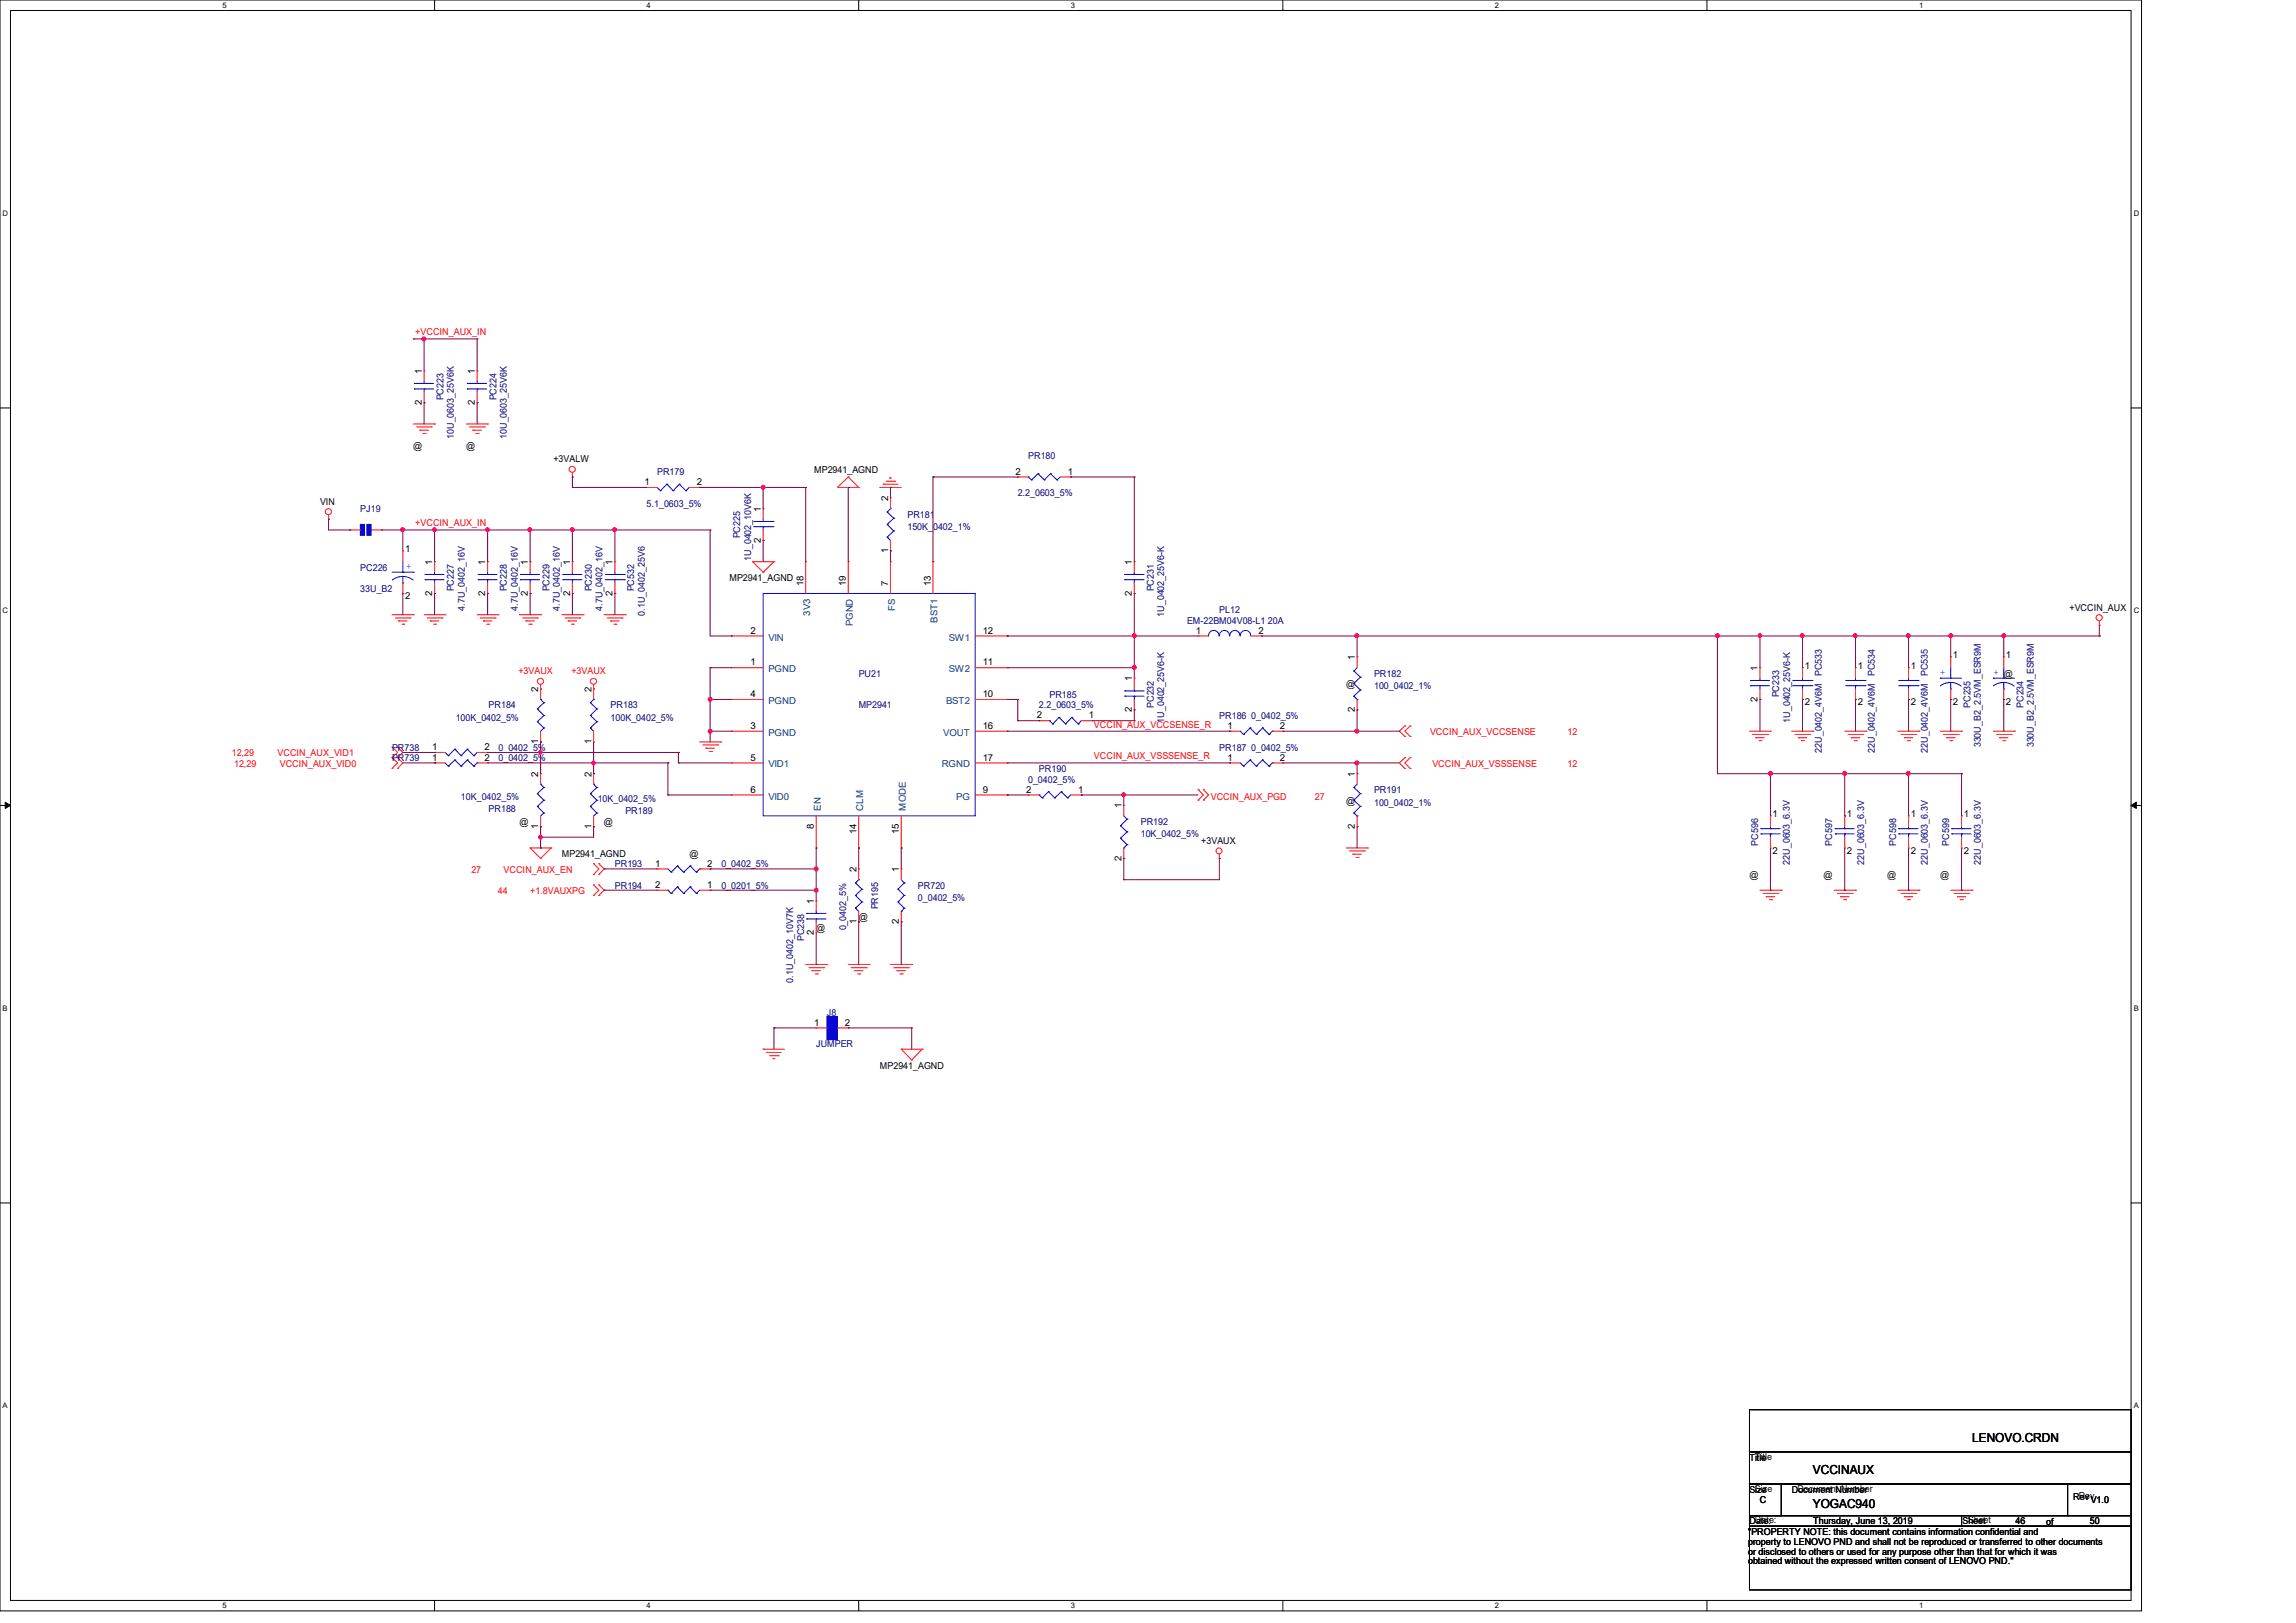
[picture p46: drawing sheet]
<svg xmlns="http://www.w3.org/2000/svg" width="297mm" height="210mm" viewBox="0 0 297 210" stroke-linecap="round" stroke-linejoin="round" font-family="sans-serif">
<defs><g id="words">
<g font-size="1.6">
<text x="234.5" y="190.7">VCCINAUX</text>
<text x="255.1" y="186.6">LENOVO.CRDN</text>
<text x="234.5" y="195.1">YOGAC940</text>
</g>
<g font-size="1.2" fill="#f00">
<text x="53.7" y="43.4">+VCCIN_AUX_IN</text>
<text x="53.7" y="68.1">+VCCIN_AUX_IN</text>
<text x="67.1" y="87.2">+3VAUX</text>
<text x="73.9" y="87.2">+3VAUX</text>
<text x="141.5" y="94.1">VCCIN_AUX_VCCSENSE_R</text>
<text x="185" y="95.1">VCCIN_AUX_VCCSENSE</text>
<text x="202.8" y="95.1">12</text>
<text x="30" y="97.8">12,29</text>
<text x="30.3" y="99.2">12,29</text>
<text x="35.9" y="97.8">VCCIN_AUX_VID1</text>
<text x="36.2" y="99.2">VCCIN_AUX_VID0</text>
<text x="141.5" y="98.3">VCCIN_AUX_VSSSENSE_R</text>
<text x="185.3" y="99.2">VCCIN_AUX_VSSSENSE</text>
<text x="202.8" y="99.2">12</text>
<text x="156.6" y="103.5">VCCIN_AUX_PGD</text>
<text x="170.1" y="103.5">27</text>
<text x="61" y="112.9">27</text>
<text x="65.1" y="112.9">VCCIN_AUX_EN</text>
<text x="64.4" y="115.7">44</text>
<text x="68.6" y="115.7">+1.8VAUXPG</text>
</g>
<g font-size="1.2">
<text x="54.6" y="52.4" transform="rotate(-90 54.6 52.4)">2</text>
<text x="54.6" y="48.4" transform="rotate(-90 54.6 48.4)">1</text>
<text x="61.4" y="52.4" transform="rotate(-90 61.4 52.4)">2</text>
<text x="61.4" y="48.4" transform="rotate(-90 61.4 48.4)">1</text>
<text x="53.5" y="58">@</text>
<text x="60.3" y="58">@</text>
<text x="71.6" y="59.8">+3VALW</text>
<text x="41.4" y="65.3">VIN</text>
<text x="83.4" y="62.8">1</text>
<text x="90.1" y="62.8">2</text>
<text x="105.3" y="61.2">MP2941_AGND</text>
<text x="114.9" y="64.9" transform="rotate(-90 114.9 64.9)">2</text>
<text x="131.4" y="61.4">2</text>
<text x="138.1" y="61.4">1</text>
<text x="52.4" y="71.5">1</text>
<text x="98.4" y="70.2" transform="rotate(-90 98.4 70.2)">2</text>
<text x="98.4" y="66.2" transform="rotate(-90 98.4 66.2)">1</text>
<text x="114.9" y="71.6" transform="rotate(-90 114.9 71.6)">1</text>
<text x="52.4" y="77.6">2</text>
<text x="55.9" y="77.1" transform="rotate(-90 55.9 77.1)">2</text>
<text x="55.9" y="73.1" transform="rotate(-90 55.9 73.1)">1</text>
<text x="62.8" y="77.1" transform="rotate(-90 62.8 77.1)">2</text>
<text x="62.8" y="73.1" transform="rotate(-90 62.8 73.1)">1</text>
<text x="68.3" y="77.1" transform="rotate(-90 68.3 77.1)">2</text>
<text x="68.3" y="73.1" transform="rotate(-90 68.3 73.1)">1</text>
<text x="73.7" y="77.1" transform="rotate(-90 73.7 77.1)">2</text>
<text x="73.7" y="73.1" transform="rotate(-90 73.7 73.1)">1</text>
<text x="79.2" y="77.1" transform="rotate(-90 79.2 77.1)">2</text>
<text x="79.2" y="73.1" transform="rotate(-90 79.2 73.1)">1</text>
<text x="94.4" y="75.2">MP2941_AGND</text>
<text x="103.9" y="75.8" transform="rotate(-90 103.9 75.8)">18</text>
<text x="109.4" y="75.8" transform="rotate(-90 109.4 75.8)">19</text>
<text x="114.9" y="75.8" transform="rotate(-90 114.9 75.8)">7</text>
<text x="120.4" y="75.8" transform="rotate(-90 120.4 75.8)">13</text>
<text x="146.4" y="77.1" transform="rotate(-90 146.4 77.1)">2</text>
<text x="146.4" y="73.1" transform="rotate(-90 146.4 73.1)">1</text>
<text x="97.1" y="82">2</text>
<text x="127.1" y="82">12</text>
<text x="154.7" y="82">1</text>
<text x="162.8" y="82">2</text>
<text x="267.7" y="79">+VCCIN_AUX</text>
<text x="69.6" y="89.5" transform="rotate(-90 69.6 89.5)">2</text>
<text x="76.5" y="89.5" transform="rotate(-90 76.5 89.5)">2</text>
<text x="97.1" y="86.1">1</text>
<text x="127.1" y="86.1">11</text>
<text x="146.4" y="88.2" transform="rotate(-90 146.4 88.2)">1</text>
<text x="174.1" y="88.9">@</text>
<text x="175.3" y="85.4" transform="rotate(-90 175.3 85.4)">1</text>
<text x="227.4" y="86.8" transform="rotate(-90 227.4 86.8)">1</text>
<text x="233.5" y="86.5">1</text>
<text x="240.3" y="86.5">1</text>
<text x="247.2" y="86.5">1</text>
<text x="252.6" y="85.2">1</text>
<text x="259.5" y="85.2">1</text>
<text x="97.1" y="94.3">3</text>
<text x="97.1" y="90.2">4</text>
<text x="127.1" y="90.2">10</text>
<text x="127.1" y="94.3">16</text>
<text x="134.1" y="93">2</text>
<text x="140.8" y="93">1</text>
<text x="146.4" y="92.2" transform="rotate(-90 146.4 92.2)">2</text>
<text x="158.8" y="94.3">1</text>
<text x="165.6" y="94.3">2</text>
<text x="175.3" y="92.2" transform="rotate(-90 175.3 92.2)">2</text>
<text x="227.4" y="90.8" transform="rotate(-90 227.4 90.8)">2</text>
<text x="233.5" y="91.3">2</text>
<text x="240.3" y="91.3">2</text>
<text x="247.2" y="91.3">2</text>
<text x="252.6" y="91.3">2</text>
<text x="259.5" y="91.3">2</text>
<text x="55.9" y="98.4">1</text>
<text x="55.9" y="97.1">1</text>
<text x="62.7" y="98.4">2</text>
<text x="62.7" y="97.1">2</text>
<text x="69.6" y="100.5" transform="rotate(-90 69.6 100.5)">2</text>
<text x="69.6" y="96.3" transform="rotate(-90 69.6 96.3)">1</text>
<text x="76.5" y="100.5" transform="rotate(-90 76.5 100.5)">2</text>
<text x="76.5" y="96.3" transform="rotate(-90 76.5 96.3)">1</text>
<text x="97.1" y="98.4">5</text>
<text x="127.1" y="98.4">17</text>
<text x="158.8" y="98.4">1</text>
<text x="165.6" y="98.4">2</text>
<text x="175.3" y="100.5" transform="rotate(-90 175.3 100.5)">1</text>
<text x="67.2" y="106.7">@</text>
<text x="69.6" y="107.2" transform="rotate(-90 69.6 107.2)">1</text>
<text x="76.5" y="107.2" transform="rotate(-90 76.5 107.2)">1</text>
<text x="78.1" y="106.7">@</text>
<text x="97.1" y="102.6">6</text>
<text x="105.3" y="107.2" transform="rotate(-90 105.3 107.2)">8</text>
<text x="110.8" y="107.9" transform="rotate(-90 110.8 107.9)">14</text>
<text x="116.3" y="107.9" transform="rotate(-90 116.3 107.9)">15</text>
<text x="127.1" y="102.6">9</text>
<text x="132.8" y="102.6">2</text>
<text x="139.5" y="102.6">1</text>
<text x="145.1" y="104.6" transform="rotate(-90 145.1 104.6)">1</text>
<text x="174.1" y="104">@</text>
<text x="175.3" y="107.2" transform="rotate(-90 175.3 107.2)">2</text>
<text x="229.3" y="105.7">1</text>
<text x="238.9" y="105.7">1</text>
<text x="247.2" y="105.7">1</text>
<text x="254" y="105.7">1</text>
<text x="72.7" y="110.9">MP2941_AGND</text>
<text x="84.7" y="112.1">1</text>
<text x="89.2" y="110.9">@</text>
<text x="91.5" y="112.1">2</text>
<text x="110.8" y="112.9" transform="rotate(-90 110.8 112.9)">2</text>
<text x="116.3" y="112.9" transform="rotate(-90 116.3 112.9)">1</text>
<text x="145.1" y="111.4" transform="rotate(-90 145.1 111.4)">2</text>
<text x="155.4" y="109.2">+3VAUX</text>
<text x="226.3" y="113.6">@</text>
<text x="229.3" y="110.4">2</text>
<text x="235.9" y="113.6">@</text>
<text x="238.9" y="110.4">2</text>
<text x="244.1" y="113.6">@</text>
<text x="247.2" y="110.4">2</text>
<text x="251" y="113.6">@</text>
<text x="254" y="110.4">2</text>
<text x="84.7" y="114.9">2</text>
<text x="91.5" y="114.9">1</text>
<text x="105.3" y="117" transform="rotate(-90 105.3 117)">1</text>
<text x="110.8" y="119.6" transform="rotate(-90 110.8 119.6)">1</text>
<text x="111.1" y="119.1">@</text>
<text x="116.3" y="119.6" transform="rotate(-90 116.3 119.6)">2</text>
<text x="105.3" y="120.9" transform="rotate(-90 105.3 120.9)">2</text>
<text x="105.6" y="120.4">@</text>
<text x="105.3" y="132.7">1</text>
<text x="109.3" y="132.7">2</text>
<text x="113.8" y="138.3">MP2941_AGND</text>
<text x="226.3" y="189">Title</text>
<text x="227" y="188.9">Title</text>
<text x="226.3" y="193.2">Size</text>
<text x="226.3" y="197.3">Date:</text>
<text x="227" y="193">Size</text>
<text x="227" y="197.1">Date:</text>
<text x="227.7" y="194.5">C</text>
<text x="231.8" y="193.2">Document Number</text>
<text x="232.5" y="193">Document Number</text>
<text x="234.6" y="197.3">Thursday, June 13, 2019</text>
<text x="253.9" y="197.3">Sheet</text>
<text x="254.6" y="197.1">Sheet</text>
<text x="260.7" y="197.3">46</text>
<text x="264.7" y="197.3">of</text>
<text x="268.2" y="194.1">Rev</text>
<text x="268.9" y="193.9">Rev</text>
<text x="270.4" y="197.3">50</text>
<text x="270.5" y="194.5">V1.0</text>
<text x="226.1" y="198.6">&quot;PROPERTY NOTE: this document contains information confidential and</text>
<text x="226.1" y="199.9">property to LENOVO PND and shall not be reproduced or transferred to other documents</text>
<text x="226.1" y="201.2">or disclosed to others or used for any purpose other than that for which it was</text>
<text x="226.1" y="202.4">obtained without the expressed written consent of LENOVO PND.&quot;</text>
</g>
<g font-size="1.2" fill="#000080">
<text x="57.4" y="51.8" transform="rotate(-90 57.4 51.8)">PC223</text>
<text x="64.2" y="51.8" transform="rotate(-90 64.2 51.8)">PC224</text>
<text x="58.7" y="56.8" transform="rotate(-90 58.7 56.8)">10U_0603_25V6K</text>
<text x="65.6" y="56.8" transform="rotate(-90 65.6 56.8)">10U_0603_25V6K</text>
<text x="133" y="59.4">PR180</text>
<text x="83.6" y="65.6">5.1_0603_5%</text>
<text x="85" y="61.5">PR179</text>
<text x="131.6" y="64.2">2.2_0603_5%</text>
<text x="46.6" y="66.3">PJ19</text>
<text x="95.8" y="69.7" transform="rotate(-90 95.8 69.7)">PC225</text>
<text x="117.4" y="67">PR181</text>
<text x="117.4" y="68.6">150K_0402_1%</text>
<text x="46.6" y="73.8">PC226</text>
<text x="46.6" y="76.6">33U_B2</text>
<text x="58.7" y="76.5" transform="rotate(-90 58.7 76.5)">PC227</text>
<text x="65.6" y="76.5" transform="rotate(-90 65.6 76.5)">PC228</text>
<text x="71.1" y="76.5" transform="rotate(-90 71.1 76.5)">PC229</text>
<text x="76.6" y="76.5" transform="rotate(-90 76.6 76.5)">PC230</text>
<text x="82" y="76.5" transform="rotate(-90 82 76.5)">PC532</text>
<text x="97.2" y="72.6" transform="rotate(-90 97.2 72.6)">1U_0402_10V6K</text>
<text x="149.3" y="76.5" transform="rotate(-90 149.3 76.5)">PC231</text>
<text x="60.1" y="79" transform="rotate(-90 60.1 79)">4.7U_0402_16V</text>
<text x="67" y="79" transform="rotate(-90 67 79)">4.7U_0402_16V</text>
<text x="72.4" y="79" transform="rotate(-90 72.4 79)">4.7U_0402_16V</text>
<text x="77.9" y="79" transform="rotate(-90 77.9 79)">4.7U_0402_16V</text>
<text x="83.4" y="79.7" transform="rotate(-90 83.4 79.7)">0.1U_0402_25V6</text>
<text x="150.6" y="79.8" transform="rotate(-90 150.6 79.8)">1U_0402_25V6-K</text>
<text x="153.6" y="80.7">EM-22BM04V08-L1 20A</text>
<text x="157.7" y="79.3">PL12</text>
<text x="111.1" y="87.5">PU21</text>
<text x="177.8" y="87.5">PR182</text>
<text x="177.8" y="89.2">100_0402_1%</text>
<text x="235.7" y="87.5" transform="rotate(-90 235.7 87.5)">PC533</text>
<text x="242.5" y="87.5" transform="rotate(-90 242.5 87.5)">PC534</text>
<text x="249.4" y="87.5" transform="rotate(-90 249.4 87.5)">PC535</text>
<text x="58.9" y="93.3">100K_0402_5%</text>
<text x="63.2" y="91.7">PR184</text>
<text x="79" y="91.7">PR183</text>
<text x="79" y="93.3">100K_0402_5%</text>
<text x="111.1" y="91.6">MP2941</text>
<text x="134.4" y="91.6">2.2_0603_5%</text>
<text x="135.8" y="90.3">PR185</text>
<text x="149.3" y="91.6" transform="rotate(-90 149.3 91.6)">PC232</text>
<text x="150.6" y="93.5" transform="rotate(-90 150.6 93.5)">1U_0402_25V6-K</text>
<text x="157.7" y="93">PR186 0_0402_5%</text>
<text x="230.2" y="90.3" transform="rotate(-90 230.2 90.3)">PC233</text>
<text x="231.6" y="93.5" transform="rotate(-90 231.6 93.5)">1U_0402_25V6-K</text>
<text x="254.9" y="91.6" transform="rotate(-90 254.9 91.6)">PC235</text>
<text x="261.7" y="91.6" transform="rotate(-90 261.7 91.6)">PC234</text>
<text x="50.7" y="98.5">PR739</text>
<text x="50.7" y="97.2">PR738</text>
<text x="64.5" y="98.5">0_0402_5%</text>
<text x="64.5" y="97.2">0_0402_5%</text>
<text x="133" y="101.3">0_0402_5%</text>
<text x="134.4" y="99.9">PR190</text>
<text x="157.7" y="97.2">PR187 0_0402_5%</text>
<text x="235.7" y="97.4" transform="rotate(-90 235.7 97.4)">22U_0402_4V6M</text>
<text x="242.5" y="97.4" transform="rotate(-90 242.5 97.4)">22U_0402_4V6M</text>
<text x="249.4" y="97.4" transform="rotate(-90 249.4 97.4)">22U_0402_4V6M</text>
<text x="256.2" y="96.7" transform="rotate(-90 256.2 96.7)">330U_B2_2.5VM_ESR9M</text>
<text x="263.1" y="96.7" transform="rotate(-90 263.1 96.7)">330U_B2_2.5VM_ESR9M</text>
<text x="59.6" y="103.5">10K_0402_5%</text>
<text x="63.2" y="105.1">PR188</text>
<text x="77.3" y="103.7">10K_0402_5%</text>
<text x="80.9" y="105.4">PR189</text>
<text x="147.6" y="106.7">PR192</text>
<text x="177.8" y="102.6">PR191</text>
<text x="177.8" y="104.3">100_0402_1%</text>
<text x="79.5" y="112.2">PR193</text>
<text x="93.3" y="112.2">0_0402_5%</text>
<text x="147.6" y="108.4">10K_0402_5%</text>
<text x="227.5" y="109.4" transform="rotate(-90 227.5 109.4)">PC596</text>
<text x="231.6" y="111.9" transform="rotate(-90 231.6 111.9)">22U_0603_6.3V</text>
<text x="237" y="109.4" transform="rotate(-90 237 109.4)">PC597</text>
<text x="241.2" y="111.9" transform="rotate(-90 241.2 111.9)">22U_0603_6.3V</text>
<text x="245.3" y="109.4" transform="rotate(-90 245.3 109.4)">PC598</text>
<text x="249.4" y="111.9" transform="rotate(-90 249.4 111.9)">22U_0603_6.3V</text>
<text x="252.1" y="109.4" transform="rotate(-90 252.1 109.4)">PC599</text>
<text x="256.2" y="111.9" transform="rotate(-90 256.2 111.9)">22U_0603_6.3V</text>
<text x="79.5" y="115">PR194</text>
<text x="93.3" y="115">0_0201_5%</text>
<text x="113.6" y="117.7" transform="rotate(-90 113.6 117.7)">PR195</text>
<text x="118.7" y="115">PR720</text>
<text x="118.7" y="116.6">0_0402_5%</text>
<text x="104" y="121.8" transform="rotate(-90 104 121.8)">PC238</text>
<text x="109.5" y="120.4" transform="rotate(-90 109.5 120.4)">0_0402_5%</text>
<text x="102.6" y="127.1" transform="rotate(-90 102.6 127.1)">0.1U_0402_10V7K</text>
<text x="107" y="131.4">J8</text>
<text x="105.6" y="135.5">JUMPER</text>
</g>
<g font-size="1.2" fill="#00f">
<text x="52.5" y="73.6">+</text>
<text x="251" y="87.3">+</text>
<text x="257.9" y="87.3">+ @</text>
</g>
<g font-size="1.2" fill="#004080">
<text x="99.4" y="82.9">VIN</text>
<text x="104.8" y="79.7" transform="rotate(-90 104.8 79.7)">3V3</text>
<text x="110.3" y="81.1" transform="rotate(-90 110.3 81.1)">PGND</text>
<text x="115.8" y="79.1" transform="rotate(-90 115.8 79.1)">FS</text>
<text x="121.3" y="80.6" transform="rotate(-90 121.3 80.6)">BST1</text>
<text x="122.7" y="82.9">SW1</text>
<text x="99.4" y="87">PGND</text>
<text x="122.7" y="87">SW2</text>
<text x="99.4" y="95.2">PGND</text>
<text x="99.4" y="91.1">PGND</text>
<text x="122" y="95.2">VOUT</text>
<text x="122.4" y="91.1">BST2</text>
<text x="99.4" y="99.3">VID1</text>
<text x="121.8" y="99.3">RGND</text>
<text x="99.4" y="103.5">VID0</text>
<text x="106.2" y="104.9" transform="rotate(-90 106.2 104.9)">EN</text>
<text x="111.7" y="104.9" transform="rotate(-90 111.7 104.9)">CLM</text>
<text x="117.2" y="104.9" transform="rotate(-90 117.2 104.9)">MODE</text>
<text x="123.7" y="103.5">PG</text>
</g>
<g font-size="1">
<text x="28.8" y="1">5</text>
<text x="83.7" y="1">4</text>
<text x="138.5" y="1">3</text>
<text x="193.4" y="1">2</text>
<text x="248.2" y="1">1</text>
<text x=".3" y="27.9">D</text>
<text x="276" y="27.9">D</text>
<text x=".3" y="79.4">C</text>
<text x="276" y="79.4">C</text>
<text x=".3" y="130.8">B</text>
<text x="276" y="130.8">B</text>
<text x=".3" y="182.2">A</text>
<text x="276" y="182.2">A</text>
<text x="28.8" y="208.1">5</text>
<text x="83.7" y="208.1">4</text>
<text x="138.5" y="208.1">3</text>
<text x="193.4" y="208.1">2</text>
<text x="248.2" y="208.1">1</text>
</g>
</g></defs>
<path d="M0 0h277v208.4h-277zM1.4 1.4h274.3v205.7h-274.3z" fill="none" stroke="#000" stroke-width=".13"/>
<g fill="#fff">
<path d="M28.8 .1h.5v1.1h-.5z"/>
<path d="M28.8 207.2h.5v1.1h-.5z"/>
</g>
<path d="M56.2 0v1.4M56.2 207.1v1.3" fill="none" stroke="#000" stroke-width=".13"/>
<g fill="#fff">
<path d="M83.7 .1h.5v1.1h-.5z"/>
<path d="M83.7 207.2h.5v1.1h-.5z"/>
</g>
<path d="M111.1 0v1.4M111.1 207.1v1.3" fill="none" stroke="#000" stroke-width=".13"/>
<g fill="#fff">
<path d="M138.5 .1h.6v1.1h-.6z"/>
<path d="M138.5 207.2h.6v1.1h-.6z"/>
</g>
<path d="M165.9 0v1.4M165.9 207.1v1.3" fill="none" stroke="#000" stroke-width=".13"/>
<g fill="#fff">
<path d="M193.4 .1h.5v1.1h-.5z"/>
<path d="M193.4 207.2h.5v1.1h-.5z"/>
</g>
<path d="M220.8 0v1.4M220.8 207.1v1.3" fill="none" stroke="#000" stroke-width=".13"/>
<g fill="#fff">
<path d="M248.2 .1h.6v1.1h-.6z"/>
<path d="M248.2 207.2h.6v1.1h-.6z"/>
<path d="M.3 27.1h.8v1.1h-.8z"/>
<path d="M276 27.1h.7v1.1h-.7z"/>
<path d="M.3 78.5h.8v1.1h-.8z"/>
<path d="M276 78.5h.7v1.1h-.7z"/>
</g>
<path d="M0 52.8h1.4M275.7 52.8h1.3" fill="none" stroke="#000" stroke-width=".13"/>
<g fill="#fff">
<path d="M.3 129.9h.7v1.1h-.7z"/>
<path d="M276 129.9h.6v1.1h-.6z"/>
</g>
<path d="M0 104.2h1.4M275.7 104.2h1.3" fill="none" stroke="#000" stroke-width=".13"/>
<path d="M.7 103.8l.7 .4-.7 .4zM275.7 104.2l.7-.4v.8z" fill="#000" stroke="#000" stroke-width=".13"/>
<g fill="#fff">
<path d="M.3 181.4h.7v1.1h-.7z"/>
<path d="M276 181.4h.6v1.1h-.6z"/>
</g>
<path d="M0 155.7h1.4M275.7 155.7h1.3M226.3 196.1h27.4v1.4h-27.4zM226.3 192h41.2v4.1h-41.2zM226.3 192h4.1v4.1h-4.1zM226.3 182.4h49.4v5.5h-49.4zM226.3 187.9h49.4v4.1h-49.4zM226.3 197.5h49.4v8.2h-49.4zM253.7 196.1h22v1.4h-22zM267.5 192h8.2v4.1h-8.2z" fill="none" stroke="#000" stroke-width=".13"/>
<g fill="none" stroke="#f00" stroke-width=".13">
<path d="M53.5 54.9h2.7M53.9 55.2h1.9M54.3 55.7h.1M54.3 55.7h1.1M54.7 56.1h.3M54.9 48h.1M54.9 52.1h.1M54.9 48v1.4M54.9 50.7v1.4M55 56.1h.1M55.8 55.2h.1M56.2 54.9h.1"/>
<path d="M60.3 54.9h2.8M60.7 55.2h2M61.2 55.7h.1M61.2 55.7h1.1M61.6 56.1h.2M61.7 48h.1M61.7 52.1h.1M61.7 48v1.4M61.7 50.7v1.4M61.8 56.1h.1M62.7 55.2h.1M63.1 54.9h.1"/>
<path d="M42.5 67.2h.1M42.5 66.6v.6M45.3 68.6h1.3M45.3 68.6h.1M48 68.6h1.4M49.4 68.6h.1M50.7 79.5h2.8M51.1 80h1.9M52.1 71.3h.1M52.1 76.8h.1M52.1 71.3v1.4M52.1 75.4v1.4"/>
<path d="M53 80h.1M53.5 79.5h.1M54.9 79.5h2.7M55.2 80h2M56.2 72.7h.1M56.2 76.8h.1M56.2 72.7v1.3M56.2 75.4v1.4M57.2 80h.1M57.6 79.5h.1M61.7 79.5h2.7M62.1 80h2"/>
<path d="M63.1 72.7h.1M63.1 76.8h.1M63.1 72.7v1.3M63.1 75.4v1.4M64.1 80h.1M64.4 79.5h.1M67.2 79.5h2.7M67.6 80h1.9M68.6 72.7h.1M68.6 76.8h.1M68.6 72.7v1.3M68.6 75.4v1.4"/>
<path d="M69.5 80h.1M69.9 79.5h.1M72.7 79.5h2.7M73.1 80h1.9M74 61.7h.1M74 72.7h.1M74 76.8h.1M74 61.2v.5M74 72.7v1.3M74 75.4v1.4M75 80h.1M75.4 79.5h.1"/>
<path d="M78.1 79.5h2.8M78.6 80h1.9M79.5 72.7h.1M79.5 76.8h.1M79.5 72.7v1.3M79.5 75.4v1.4M80.5 80h.1M80.9 79.5h.1M83.7 63.1h1.3M83.7 63.1h.1M89.2 63.1h1.3M90.5 63.1h.1"/>
<path d="M97.4 72.7l1.3 1.3M97.4 72.7h.1M97.4 72.7h2.7M98.7 74h.1M98.7 65.8h.1M98.7 69.9h.1M98.7 65.8v1.4M98.7 68.6v1.3M100.1 72.7h.1M100.1 72.7l-1.4 1.3M104.2 72.7h.1M104.2 72.7v4.1"/>
<path d="M108.3 63.1h2.8M108.3 63.1h.1M109.7 61.7h.1M109.7 72.7h.1M109.7 61.7l1.4 1.4M109.7 72.7v4.1M109.7 61.7l-1.4 1.4M111.1 63.1h.1M113.8 63.1h.1M113.8 63.1h2.8M114.3 62.7h1.9M114.3 62.7h.1"/>
<path d="M114.6 62.3h1.1M115.1 61.8h.1M115.1 61.8h.2M115.2 71.3h.1M115.2 64.4h.1M115.2 72.7h.1M115.2 64.4v1.4M115.2 69.9v1.4M115.2 72.7v4.1M115.7 62.3h.1M120.7 72.7h.1M120.7 72.7v4.1"/>
<path d="M131.7 61.7h1.3M131.7 61.7h.1M137.2 61.7h1.3M138.5 61.7h.1M146.7 72.7h.1M146.7 76.8h.1M146.7 72.7v1.3M146.7 75.4v1.4M50.7 98l.7 .7-.7 .7M50.7 96.7l.7 .7-.7 .6M50.7 98h.1M50.7 99.4h.1"/>
<path d="M50.7 96.7h.1M51.4 99.4h.1M51.4 98h.1M51.4 96.7h.1M51.4 98l.7 .7-.7 .7M51.4 96.7l.7 .7-.7 .6M51.6 80.3h1.1M51.6 80.3h.1M52 80.8h.2M52.2 80.8h.1M55.7 80.3h.1M55.7 80.3h1.1"/>
<path d="M56.1 80.8h.2M56.2 98.7h.1M56.2 97.4h.1M56.2 98.7h1.4M56.2 97.4h1.4M56.3 80.8h.1M61.7 98.7h1.4M61.7 97.4h1.4M62.5 80.3h1.1M62.5 80.3h.1M62.9 80.8h.3M63.1 98.7h.1"/>
<path d="M63.1 97.4h.1M63.2 80.8h.1M68 80.3h1.1M68 80.3h.1M68.4 80.8h.3M68.7 80.8h.1M69.9 89.2h.1M69.9 96h.1M69.9 88.6v1.9M69.9 94.6v1.4M73.5 80.3h1.1M73.5 80.3h.1"/>
<path d="M73.9 80.8h.3M74.2 80.8h.1M76.8 89.2h.1M76.8 96h.1M76.8 88.6v1.9M76.8 94.6v1.4M79 80.3h.1M79 80.3h1.1M79.4 80.8h.3M79.7 80.8h.1M90.5 96h2.8M90.9 96.4h1.9"/>
<path d="M91.3 96.8h1.1M91.3 96.8h.1M91.7 97.2h.3M92 97.2h.1M92.8 96.4h.1M93.3 96h.1M94.6 94.6h4.1M94.6 98.7h4.1M94.6 82.3h4.1M94.6 86.4h4.1M94.6 90.5h4.1M94.6 86.4h.1"/>
<path d="M94.6 82.3h.1M94.6 94.6h.1M94.6 90.5h.1M94.6 98.7h.1M126.2 94.6h4.1M126.2 98.7h4.1M126.2 82.3h4.1M126.2 86.4h4.1M126.2 90.5h4.1M130.3 90.5h.1M130.3 86.4h.1M130.3 82.3h.1"/>
<path d="M130.3 94.6h.1M130.3 98.7h.1M134.4 93.3h1.4M134.4 93.3h.1M139.9 93.3h1.4M141.3 93.3h.1M146.7 87.8h.1M146.7 91.9h.1M146.7 87.8v1.4M146.7 90.5v1.4M155 82.3h1.3M155 82.3h.1"/>
<path d="M159.1 94.6h1.3M159.1 98.7h1.3M159.1 98.7h.1M159.1 94.6h.1M161.8 82.3h1.4M163.2 82.3h.1M164.6 94.6h1.3M164.6 98.7h1.3M165.9 98.7h.1M165.9 94.6h.1M175.6 85h.1M175.6 91.9h.1"/>
<path d="M175.6 85v1.4M175.6 90.5v1.4M181.7 98l-.7 .7 .7 .7M181.7 93.9l-.7 .7 .7 .7M181.7 99.4h.1M181.7 98h.1M181.7 95.3h.1M181.7 93.9h.1M182.4 98h.1M182.4 99.4h.1M182.4 93.9h.1M182.4 95.3h.1"/>
<path d="M182.4 98l-.7 .7 .7 .7M182.4 93.9l-.7 .7 .7 .7M226.3 94.6h2.7M226.7 95h1.9M227.1 95.5h1.1M227.1 95.5h.1M227.5 95.8h.3M227.7 86.4h.1M227.7 90.5h.1M227.7 86.4v1.4M227.7 89.2v1.3M227.8 95.8h.1"/>
<path d="M228.6 95h.1M229 94.6h.1M231.8 94.6h2.7M232.2 95h1.9M232.6 95.5h1.1M232.6 95.5h.1M233 95.8h.3M233.2 86.4h.1M233.2 90.5h.1M233.2 86.4v1.4M233.2 89.2v1.3M233.3 95.8h.1"/>
<path d="M234.1 95h.1M234.5 94.6h.1M238.6 94.6h2.8M239.1 95h1.9M239.5 95.5h.1M239.5 95.5h1.1M239.9 95.8h.3M240 86.4h.1M240 90.5h.1M240 86.4v1.4M240 89.2v1.3M240.2 95.8h.1"/>
<path d="M241 95h.1M241.4 94.6h.1M245.5 94.6h2.7M245.9 95h1.9M246.3 95.5h.1M246.3 95.5h1.1M246.7 95.8h.3M246.9 86.4h.1M246.9 90.5h.1M246.9 86.4v1.4M246.9 89.2v1.3M247 95.8h.1"/>
<path d="M247.8 95h.1M248.2 94.6h.1M251 94.6h2.7M251.4 95h1.9M251.8 95.5h1.1M251.8 95.5h.1M252.2 95.8h.3M252.3 85h.1M252.3 90.5h.1M252.3 85v1.4M252.3 89.2v1.3M252.5 95.8h.1"/>
<path d="M253.3 95h.1M253.7 94.6h.1M257.9 94.6h2.7M258.3 95h1.9M258.7 95.5h.1M258.7 95.5h1.1M259.1 95.8h.2M259.2 85h.1M259.2 90.5h.1M259.2 85v1.4M259.2 89.2v1.3M259.3 95.8h.1"/>
<path d="M260.2 95h.1M260.6 94.6h.1M271.6 80.9h.1M271.6 80.3v.6M68.6 109.7l1.3 1.4M68.6 109.7h.1M68.6 109.7h2.7M69.9 111.1h.1M69.9 107h.1M69.9 100.1h.1M69.9 100.1v1.4M69.9 105.6v1.4"/>
<path d="M71.3 109.7h.1M71.3 109.7l-1.4 1.4M76.8 111.8l.7 .6-.7 .8M76.8 114.5l.7 .7-.7 .7M76.8 113.2h.1M76.8 111.8h.1M76.8 115.9h.1M76.8 114.5h.1M76.8 107h.1M76.8 100.1h.1M76.8 100.1v1.4M76.8 105.6v1.4"/>
<path d="M77.5 111.8l.6 .6-.6 .8M77.5 114.5l.6 .7-.6 .7M77.5 111.8h.1M77.5 113.2h.1M77.5 114.5h.1M77.5 115.9h.1M85 112.4h.1M85 115.2h.1M85 115.2h1.4M85 112.4h1.4M90.5 115.2h1.4M90.5 112.4h1.4"/>
<path d="M91.9 112.4h.1M91.9 115.2h.1M94.6 102.9h4.1M94.6 102.9h.1M105.6 109.7h.1M105.6 116.6h.1M105.6 105.6v4.1M105.6 116.6v1.3M105.6 119.3v1.4M111.1 119.3h.1M111.1 112.4h.1M111.1 109.7h.1"/>
<path d="M111.1 105.6v4.1M111.1 112.4v1.4M111.1 117.9v1.4M116.6 112.4h.1M116.6 119.3h.1M116.6 109.7h.1M116.6 105.6v4.1M116.6 112.4v1.4M116.6 117.9v1.4M126.2 102.9h4.1M130.3 102.9h.1M133 102.9h1.4"/>
<path d="M133 102.9h.1M138.5 102.9h1.4M139.9 102.9h.1M145.4 104.2h.1M145.4 111.1h.1M145.4 104.2v1.4M145.4 109.7v1.4M155 102.2l.7 .7-.7 .6M155 103.5h.1M155 102.2h.1M155.7 103.5h.1M155.7 102.2h.1"/>
<path d="M155.7 102.2l.6 .7-.6 .6M157.7 111.1h.1M157.7 110.5v.6M174.2 109.7h2.7M174.6 110.1h1.9M175 110.5h1.1M175 110.5h.1M175.4 111h.3M175.6 100.1h.1M175.6 107h.1M175.6 100.1v1.4M175.6 105.6v1.4"/>
<path d="M175.7 111h.1M176.5 110.1h.1M176.9 109.7h.1M227.7 115.2h2.7M228.1 115.6h1.9M228.5 116h1.1M228.5 116h.1M228.9 116.4h.3M229 105.6h.1M229 109.7h.1M229 105.6v1.4M229 108.3v1.4"/>
<path d="M229.2 116.4h.1M230 115.6h.1M230.4 115.2h.1M237.3 115.2h2.7M237.7 115.6h1.9M238.1 116h1.1M238.1 116h.1M238.5 116.4h.3M238.6 105.6h.1M238.6 109.7h.1M238.6 105.6v1.4M238.6 108.3v1.4"/>
<path d="M238.8 116.4h.1M239.6 115.6h.1M240 115.2h.1M245.5 115.2h2.7M245.9 115.6h1.9M246.3 116h.1M246.3 116h1.1M246.7 116.4h.3M246.9 105.6h.1M246.9 109.7h.1M246.9 105.6v1.4M246.9 108.3v1.4"/>
<path d="M247 116.4h.1M247.8 115.6h.1M248.2 115.2h.1M252.3 115.2h2.8M252.8 115.6h1.9M253.2 116h1.1M253.2 116h.1M253.6 116.4h.3M253.7 105.6h.1M253.7 109.7h.1M253.7 105.6v1.4M253.7 108.3v1.4"/>
<path d="M253.9 116.4h.1M254.7 115.6h.1M255.1 115.2h.1M98.7 135.8h2.8M98.7 135.8h.1M99.1 136.2h1.9M99.1 136.2h.1M99.6 136.6h1.1M100 137h.1M100 137h.2M100.7 136.6h.1M104.2 124.8h2.8"/>
<path d="M104.6 125.2h2M105 125.6h1.1M105 125.6h.1M105.5 126h.2M105.6 133h1.4M105.6 133h.1M105.6 120.7h.1M105.7 126h.1M106.6 125.2h.1M107 124.8h.1M108.3 133h1.4M109.7 133h.1"/>
<path d="M109.7 124.8h2.7M110.1 125.2h2M110.5 125.6h1.1M110.5 125.6h.1M111 126h.2M111.2 126h.1M112.1 125.2h.1M112.4 124.8h.1M115.2 124.8h2.7M115.6 125.2h1.9M116 125.6h.1M116 125.6h1.1"/>
<path d="M116.4 126h.3M116.6 135.8l1.3 1.4M116.6 135.8h.1M116.6 135.8h2.7M116.7 126h.1M117.5 125.2h.1M117.9 124.8h.1M117.9 137.2h.1M119.3 135.8h.1M119.3 135.8l-1.4 1.4"/>
<circle cx="42.5" cy="66.2" r=".39"/>
<circle cx="74" cy="60.7" r=".39"/>
<circle cx="271.6" cy="79.9" r=".39"/>
<circle cx="69.9" cy="88.2" r=".39"/>
<circle cx="76.8" cy="88.2" r=".39"/>
<circle cx="157.7" cy="110.1" r=".38"/>
</g>
<g fill="none" stroke="#00f" stroke-width=".13">
<path d="M53.6 50.3h.1M53.6 49.6h.1M53.6 50.3h2.5M53.6 49.6h2.5M54.9 49.6h.1M54.9 50.3h.1M54.9 49.4v.2M54.9 50.3v.4M60.5 50.3h.1M60.5 49.6h.1M60.5 50.3h2.4M60.5 49.6h2.4"/>
<path d="M61.7 49.6h.1M61.7 50.3h.1M61.7 49.4v.2M61.7 50.3v.4M50.7 74h2.8M52.1 74h.1M52.1 74.6a2.19 2.19 0 0 0-1.4 .5M52.1 75.4h.1M52.1 72.7v1.3M52.1 74.6v.8M52.1 74.6a2.18 2.18 0 0 1 1.3 .5M53.5 74h.1"/>
<path d="M55 75h2.4M55 74.3h2.4M55 75h.1M55 74.3h.1M56.2 74.3h.1M56.2 75h.1M56.2 74v.3M56.2 75v.4M61.8 75h.1M61.8 74.3h.1M61.8 75h2.5M61.8 74.3h2.5"/>
<path d="M63.1 74.3h.1M63.1 75h.1M63.1 74v.3M63.1 75v.4M67.3 75h.1M67.3 74.3h.1M67.3 75h2.5M67.3 74.3h2.5M68.6 74.3h.1M68.6 75h.1M68.6 74v.3M68.6 75v.4"/>
<path d="M72.8 75h.1M72.8 74.3h.1M72.8 75h2.5M72.8 74.3h2.5M74 74.3h.1M74 75h.1M74 74v.3M74 75v.4M78.3 75h2.5M78.3 74.3h2.5M79.5 74.3h.1M79.5 75h.1"/>
<path d="M79.5 74v.3M79.5 75v.4M80.8 75h.1M80.8 74.3h.1M85 63.1l.4 .4M85.4 63.5h.1M86.3 62.7h.1M86.3 62.7l.8 .8M86.3 62.7l-.9 .8M87.1 63.5h.1M87.9 62.7h.1M87.9 62.7l.8 .8"/>
<path d="M87.9 62.7l-.8 .8M88.7 63.5h.1M89.2 63.1l-.5 .4M89.2 63.1h.1M97.5 68.2h2.5M97.5 67.5h2.5M98.7 76.8h27.5v28.8h-27.5zM98.7 67.5h.1M98.7 68.2h.1M98.7 67.2v.3M98.7 68.2v.4M100 68.2h.1"/>
<path d="M100 67.5h.1M114.8 69.5l.4 .4M114.8 67.9l.8 .8M114.8 66.3l.8 .8M114.8 69.5h.1M114.8 67.9h.1M114.8 66.3h.1M115.2 65.8h.1M115.2 65.8l-.4 .5M115.6 68.7h.1M115.6 67.1h.1M115.6 68.7l-.8 .8"/>
<path d="M115.6 67.1l-.8 .8M133 61.7l.4 .4M133 61.7h.1M133.4 62.1h.1M134.3 61.3l.8 .8M134.3 61.3h.1M134.3 61.3l-.9 .8M135.1 62.1h.1M135.9 61.3l.8 .8M135.9 61.3h.1M135.9 61.3l-.8 .8M136.7 62.1h.1"/>
<path d="M137.2 61.7l-.5 .4M145.5 75h2.5M145.5 74.3h2.5M145.5 75h.1M145.5 74.3h.1M146.7 74.3h.1M146.7 75h.1M146.7 74v.3M146.7 75v.4M57.6 98.7l.4 .4M57.6 97.4l.4 .4M58 99.1h.1"/>
<path d="M58 97.8h.1M58.8 98.3h.1M58.8 96.9h.1M58.8 98.3l.8 .8M58.8 96.9l.8 .9M58.8 98.3l-.8 .8M58.8 96.9l-.8 .9M59.6 99.1h.1M59.6 97.8h.1M60.5 98.3h.1M60.5 96.9h.1M60.5 98.3l.8 .8"/>
<path d="M60.5 96.9l.8 .9M60.5 98.3l-.9 .8M60.5 96.9l-.9 .9M61.3 99.1h.1M61.3 97.8h.1M61.7 98.7h.1M61.7 97.4h.1M61.7 98.7l-.4 .4M61.7 97.4l-.4 .4M69.5 93.4l.9 .8M69.5 91.7l.9 .9M69.5 93.4h.1"/>
<path d="M69.5 91.7h.1M69.9 90.5l.5 .4M69.9 90.5h.1M70.4 94.2h.1M70.4 92.6h.1M70.4 90.9h.1M70.4 94.2l-.5 .4M70.4 92.6l-.9 .8M70.4 90.9l-.9 .8M76.4 94.2l.4 .4M76.4 92.6l.8 .8M76.4 90.9l.8 .8"/>
<path d="M76.4 94.2h.1M76.4 92.6h.1M76.4 90.9h.1M76.8 90.5h.1M76.8 90.5l-.4 .4M77.2 93.4h.1M77.2 91.7h.1M77.2 93.4l-.8 .8M77.2 91.7l-.8 .9M135.8 93.3l.4 .4M135.8 93.3h.1M136.2 93.7h.1"/>
<path d="M137 92.8h.1M137 92.8l-.8 .9M137 92.8l.8 .9M137.8 93.7h.1M138.6 92.8h.1M138.6 92.8l-.8 .9M138.6 92.8l.9 .9M139.5 93.7h.1M139.9 93.3l-.4 .4M145.5 90.1h2.5M145.5 89.4h2.5M145.5 90.1h.1"/>
<path d="M145.5 89.4h.1M146.7 89.4h.1M146.7 90.1h.1M146.7 89.2v.2M146.7 90.1v.4M157.7 82.3a.68 .68 0 0 0-.7-.7 .68 .68 0 0 0-.7 .7M159 82.3a.66 .66 0 0 0-.6-.7 .66 .66 0 0 0-.7 .7M160.4 82.3a.66 .66 0 0 0-.7-.7 .66 .66 0 0 0-.6 .7M160.4 98.7l.5 .4M160.4 94.6l.5 .4M160.9 99.1h.1M160.9 95h.1"/>
<path d="M161.7 98.3l-.8 .8M161.7 94.2l-.8 .8M161.7 98.3h.1M161.7 94.2h.1M161.7 98.3l.8 .8M161.7 94.2l.8 .8M161.8 82.3a.68 .68 0 0 0-.7-.7 .68 .68 0 0 0-.7 .7M162.5 99.1h.1M162.5 95h.1M163.3 98.3l-.8 .8M163.3 94.2l-.8 .8M163.3 98.3h.1"/>
<path d="M163.3 94.2h.1M163.3 98.3l.9 .8M163.3 94.2l.9 .8M164.2 99.1h.1M164.2 95h.1M164.6 98.7l-.4 .4M164.6 94.6l-.4 .4M164.6 98.7h.1M164.6 94.6h.1M175.1 86.8h.1M175.1 88.4h.1M175.1 90.1h.1"/>
<path d="M175.1 86.8l.9 .8M175.1 88.4l.9 .9M175.1 90.1l.5 .4M175.6 90.5h.1M175.6 86.4l-.5 .4M176 87.6h.1M176 89.3h.1M176 87.6l-.9 .8M176 89.3l-.9 .8M226.4 88.7h2.5M226.4 88.1h2.5M226.4 88.7h.1"/>
<path d="M226.4 88.1h.1M227.7 88.1h.1M227.7 88.7h.1M227.7 87.8v.3M227.7 88.7v.5M231.9 88.7h2.5M231.9 88.1h2.5M233.2 88.1h.1M233.2 88.7h.1M233.2 87.8v.3M233.2 88.7v.5M234.4 88.7h.1"/>
<path d="M234.4 88.1h.1M238.8 88.7h2.5M238.8 88.1h2.5M240 88.1h.1M240 88.7h.1M240 87.8v.3M240 88.7v.5M241.3 88.7h.1M241.3 88.1h.1M245.6 88.7h2.5M245.6 88.1h2.5M246.9 88.1h.1"/>
<path d="M246.9 88.7h.1M246.9 87.8v.3M246.9 88.7v.5M248.1 88.7h.1M248.1 88.1h.1M251 87.8h2.7M251 87.8h.1M252.3 88.3a2.17 2.17 0 0 1 1.4 .5M252.3 87.8h.1M252.3 88.3a2.17 2.17 0 0 0-1.3 .5M252.3 89.2h.1M252.3 86.4v1.4"/>
<path d="M252.3 88.3v.9M257.9 87.8h.1M257.9 87.8h2.7M259.2 87.8h.1M259.2 88.3a2.17 2.17 0 0 0-1.3 .5M259.2 89.2h.1M259.2 86.4v1.4M259.2 88.3v.9M259.2 88.3a2.17 2.17 0 0 1 1.4 .5M69.5 104.4l.9 .8M69.5 102.7l.9 .8M69.5 104.4h.1"/>
<path d="M69.5 102.7h.1M69.9 101.5l.5 .4M69.9 101.5h.1M70.4 105.2h.1M70.4 103.5h.1M70.4 101.9h.1M70.4 105.2l-.5 .4M70.4 103.5l-.9 .9M70.4 101.9l-.9 .8M76.4 104.4l.8 .8M76.4 102.7l.8 .8M76.4 104.4h.1"/>
<path d="M76.4 102.7h.1M76.8 101.5h.1M76.8 101.5l.4 .4M77.2 105.2l-.4 .4M77.2 105.2h.1M77.2 103.5h.1M77.2 101.9h.1M77.2 103.5l-.8 .9M77.2 101.9l-.8 .8M86.4 115.2l.4 .4M86.4 115.2h.1M86.4 112.4l.4 .5"/>
<path d="M86.8 112.9h.1M86.8 115.6h.1M87.6 114.8l.8 .8M87.6 112.1l-.8 .8M87.6 112.1h.1M87.6 114.8h.1M87.6 112.1l.8 .8M87.6 114.8l-.8 .8M88.4 112.9h.1M88.4 115.6h.1M89.3 112.1l-.9 .8M89.3 112.1h.1"/>
<path d="M89.3 114.8h.1M89.3 112.1l.8 .8M89.3 114.8l-.9 .8M89.3 114.8l.8 .8M90.1 112.9h.1M90.1 115.6h.1M90.5 112.4h.1M90.5 115.2l-.4 .4M90.5 112.4l-.4 .5M104.4 118.9h.1M104.4 118.2h.1M104.4 118.9h2.4"/>
<path d="M104.4 118.2h2.4M105.6 118.2h.1M105.6 118.9h.1M105.6 117.9v.3M105.6 118.9v.4M110.7 117.5h.1M110.7 115.9h.1M110.7 114.3h.1M110.7 117.5l.4 .4M110.7 115.9l.8 .8M110.7 114.3l.8 .8M111.1 113.8l-.4 .5"/>
<path d="M111.1 113.8h.1M111.5 116.7l-.8 .8M111.5 115.1l-.8 .8M111.5 116.7h.1M111.5 115.1h.1M116.2 115.1h.1M116.2 116.7h.1M116.2 115.1l.8 .8M116.2 116.7l.8 .8M116.6 117.9h.1M116.6 113.8l.4 .5M117 114.3h.1"/>
<path d="M117 115.9h.1M117 117.5h.1M117 114.3l-.8 .8M117 115.9l-.8 .8M117 117.5l-.4 .4M134.4 102.9h.1M134.4 102.9l.4 .4M134.8 103.3h.1M135.6 102.4l.8 .9M135.6 102.4h.1M135.6 102.4l-.8 .9M136.4 103.3h.1"/>
<path d="M137.3 102.4l.8 .9M137.3 102.4h.1M137.3 102.4l-.9 .9M138.1 103.3h.1M138.5 102.9l-.4 .4M144.9 106.8h.1M144.9 108.5h.1M144.9 106.8l.9 .9M144.9 108.5l.9 .8M145.4 109.7h.1M145.4 105.6l.4 .4M145.8 106h.1"/>
<path d="M145.8 107.7h.1M145.8 109.3h.1M145.8 106l-.9 .8M145.8 107.7l-.9 .8M145.8 109.3l-.4 .4M175.1 101.9h.1M175.1 103.5h.1M175.1 105.2h.1M175.1 101.9l.9 .8M175.1 103.5l.9 .9M175.1 105.2l.5 .4M175.6 105.6h.1"/>
<path d="M175.6 101.5l-.5 .4M176 102.7h.1M176 104.4h.1M176 102.7l-.9 .8M176 104.4l-.9 .8M227.8 107.9h.1M227.8 107.2h.1M227.8 107.9h2.5M227.8 107.2h2.5M229 107.2h.1M229 107.9h.1M229 107v.2"/>
<path d="M229 107.9v.4M237.4 107.9h2.5M237.4 107.2h2.5M237.4 107.9h.1M237.4 107.2h.1M238.6 107.2h.1M238.6 107.9h.1M238.6 107v.2M238.6 107.9v.4M245.6 107.9h.1M245.6 107.2h.1M245.6 107.9h2.5"/>
<path d="M245.6 107.2h2.5M246.9 107.2h.1M246.9 107.9h.1M246.9 107v.2M246.9 107.9v.4M252.5 107.9h.1M252.5 107.2h.1M252.5 107.9h2.5M252.5 107.2h2.5M253.7 107.2h.1M253.7 107.9h.1M253.7 107v.2"/>
<path d="M253.7 107.9v.4"/>
</g>
<g fill="#00f" stroke="#00f" stroke-width=".13">
<path d="M46.6 67.9h.6v1.4h-.6z" fill-rule="evenodd"/>
<path d="M47.5 67.9h.5v1.4h-.5z" fill-rule="evenodd"/>
</g>
<path d="M107.1 131.7h1.1v2.7h-1.1z" fill-rule="evenodd" fill="#00f" stroke="#00f" stroke-width=".38"/>
<g fill="none" stroke="#800040" stroke-width=".13">
<path d="M53.5 43.9h.1M53.5 43.9h8.2M54.9 52.1h.1M54.9 43.9h.1M54.9 43.9v4.1M54.9 52.1v2.8M61.7 52.1h.1M61.7 43.9h.1M61.7 43.9v4.1M61.7 52.1v2.8M42.5 67.2h.1M42.5 67.2v1.4h2.8"/>
<path d="M45.3 68.6h.1M49.4 68.6h42.5M52.1 76.8h.1M52.1 68.6h.1M52.1 68.6v2.7M52.1 76.8v2.7M56.2 76.8h.1M56.2 68.6h.1M56.2 68.6v4.1M56.2 76.8v2.7M63.1 76.8h.1M63.1 68.6h.1"/>
<path d="M63.1 68.6v4.1M63.1 76.8v2.7M68.6 76.8h.1M68.6 68.6h.1M68.6 68.6v4.1M68.6 76.8v2.7M74 63.1h9.7M74 61.7h.1M74 63.1h.1M74 76.8h.1M74 68.6h.1M74 61.7v1.4"/>
<path d="M74 68.6v4.1M74 76.8v2.7M79.5 76.8h.1M79.5 68.6h.1M79.5 68.6v4.1M79.5 76.8v2.7M90.5 63.1h13.7M90.5 63.1h.1M91.9 68.6h.1M91.9 68.6v13.7h2.7M98.7 63.1h.1M98.7 69.9h.1"/>
<path d="M98.7 63.1v2.7M98.7 69.9v2.8M104.2 63.1h.1M104.2 63.1v9.6M109.7 63.1h.1M109.7 63.1v9.6M115.2 71.3h.1M115.2 63.1h.1M115.2 63.1v1.3M115.2 71.3v1.4M120.7 61.7h.1M120.7 61.7v11"/>
<path d="M120.7 61.7h11M138.5 61.7h8.2M138.5 61.7h.1M146.7 61.7h.1M146.7 76.8h.1M146.7 61.7v11M146.7 76.8v11M52.1 98.7h4.1M52.1 97.4h4.1M56.2 98.7h.1M56.2 97.4h.1M63.1 98.7h23.3"/>
<path d="M63.1 97.4h24.7M69.9 97.4h.1M69.9 96h.1M69.9 96v4.1M76.8 98.7h.1M76.8 96v4.1M86.4 98.7h.1M86.4 98.7v4.2M87.8 98.7h.1M87.8 97.4h.1M87.8 97.4v1.3M87.8 98.7h6.8"/>
<path d="M91.9 90.5h2.7M91.9 94.6h2.7M91.9 86.4h2.7M91.9 90.5h.1M91.9 94.6h.1M91.9 86.4h.1M91.9 86.4v9.6M94.6 82.3h.1M130.3 82.3h24.7M130.3 82.3h.1M130.3 90.5h1.4M130.3 94.6h28.8"/>
<path d="M130.3 86.4h16.4M130.3 98.7h28.8M131.7 90.5h.1M131.7 93.3h.1M131.7 90.5v2.8M131.7 93.3h2.7M134.4 93.3h.1M141.3 93.3h5.4M146.7 82.3h.1M146.7 86.4h.1M146.7 91.9h.1M146.7 93.3h.1"/>
<path d="M146.7 91.9v1.4M159.1 98.7h.1M159.1 94.6h.1M163.2 82.3h108.4M165.9 94.6h15.1M165.9 98.7h15.1M175.6 98.7h.1M175.6 94.6h.1M175.6 91.9h.1M175.6 82.3h.1M175.6 82.3v2.7M175.6 91.9v2.7"/>
<path d="M175.6 98.7v1.4M222.2 82.3h.1M222.2 82.3v17.8h31.5M227.7 82.3h.1M227.7 90.5h.1M227.7 82.3v4.1M227.7 90.5v4.1M233.2 90.5h.1M233.2 82.3h.1M233.2 82.3v4.1M233.2 90.5v4.1M240 90.5h.1"/>
<path d="M240 82.3h.1M240 82.3v4.1M240 90.5v4.1M246.9 90.5h.1M246.9 82.3h.1M246.9 82.3v4.1M246.9 90.5v4.1M252.3 90.5h.1M252.3 82.3h.1M252.3 82.3v2.7M252.3 90.5v4.1M259.2 82.3h.1"/>
<path d="M259.2 90.5h.1M259.2 82.3v2.7M259.2 90.5v4.1M271.6 82.3h.1M271.6 80.9v1.4M69.9 108.3h.1M69.9 107h.1M69.9 109.7h.1M69.9 107v2.7M76.8 107h.1M76.8 100.1h.1M76.8 107v1.3h-6.9"/>
<path d="M78.1 112.4h.1M78.1 115.2h.1M78.1 112.4h6.9M78.1 115.2h6.9M86.4 102.9h.1M86.4 102.9h8.2M91.9 112.4h13.7M91.9 112.4h.1M91.9 115.2h13.7M105.6 109.7h.1M105.6 115.2h.1M105.6 112.4h.1"/>
<path d="M105.6 109.7v6.9M111.1 109.7h.1M111.1 119.3h.1M111.1 109.7v2.7M111.1 119.3v5.5M116.6 109.7h.1M116.6 119.3h.1M116.6 109.7v2.7M116.6 119.3v5.5M130.3 102.9h2.7M130.3 102.9h.1M139.9 102.9h.1"/>
<path d="M139.9 102.9h15.1M145.4 111.1h.1M145.4 113.8h.1M145.4 102.9h.1M145.4 102.9v1.3M145.4 111.1v2.7M157.7 111.1h.1M157.7 111.1v2.7h-12.3M175.6 107h.1M175.6 107v2.7M229 115.2h.1M229 100.1h.1"/>
<path d="M229 100.1v5.5M229 109.7v5.5M238.6 115.2h.1M238.6 100.1h.1M238.6 105.6h.1M238.6 100.1v5.5M238.6 109.7v5.5M246.9 115.2h.1M246.9 100.1h.1M246.9 100.1v5.5M246.9 109.7v5.5M253.7 115.2h.1"/>
<path d="M253.7 100.1h.1M253.7 100.1v5.5M253.7 109.7v5.5M100.1 133h.1M100.1 133v2.8M100.1 133h5.5M105.6 124.8h.1M105.6 120.7v4.1M109.7 133h8.2M109.7 133h.1M117.9 133h.1M117.9 133v2.8"/>
</g>
<g fill="#f0f" stroke="#f0f" stroke-width=".13">
<circle cx="91.9" cy="94.6" r=".25"/>
<circle cx="91.9" cy="90.5" r=".25"/>
<circle cx="105.6" cy="112.4" r=".25"/>
<circle cx="98.7" cy="63.1" r=".25"/>
<circle cx="145.3" cy="102.8" r=".24"/>
<circle cx="246.8" cy="82.3" r=".25"/>
<circle cx="240" cy="82.3" r=".25"/>
<circle cx="233.1" cy="82.3" r=".25"/>
<circle cx="252.3" cy="82.3" r=".25"/>
<circle cx="69.9" cy="108.3" r=".24"/>
<circle cx="69.9" cy="97.4" r=".22"/>
<circle cx="146.7" cy="86.4" r=".25"/>
<circle cx="175.5" cy="98.7" r=".25"/>
<circle cx="175.5" cy="94.6" r=".25"/>
<circle cx="105.6" cy="115.2" r=".25"/>
<circle cx="146.7" cy="82.3" r=".25"/>
<circle cx="175.5" cy="82.3" r=".25"/>
<circle cx="222.2" cy="82.3" r=".25"/>
<circle cx="259.2" cy="82.3" r=".25"/>
<circle cx="79.5" cy="68.5" r=".25"/>
<circle cx="74" cy="68.5" r=".25"/>
<circle cx="68.5" cy="68.5" r=".25"/>
<circle cx="63" cy="68.5" r=".24"/>
<circle cx="52.1" cy="68.5" r=".25"/>
<circle cx="56.2" cy="68.5" r=".24"/>
<circle cx="54.8" cy="43.9" r=".25"/>
<circle cx="227.6" cy="82.2" r=".24"/>
<circle cx="229" cy="100.1" r=".25"/>
<circle cx="238.6" cy="100.1" r=".25"/>
<circle cx="246.8" cy="100.1" r=".25"/>
<circle cx="76.8" cy="98.7" r=".24"/>
</g>
<use href="#words"/>
</svg>
